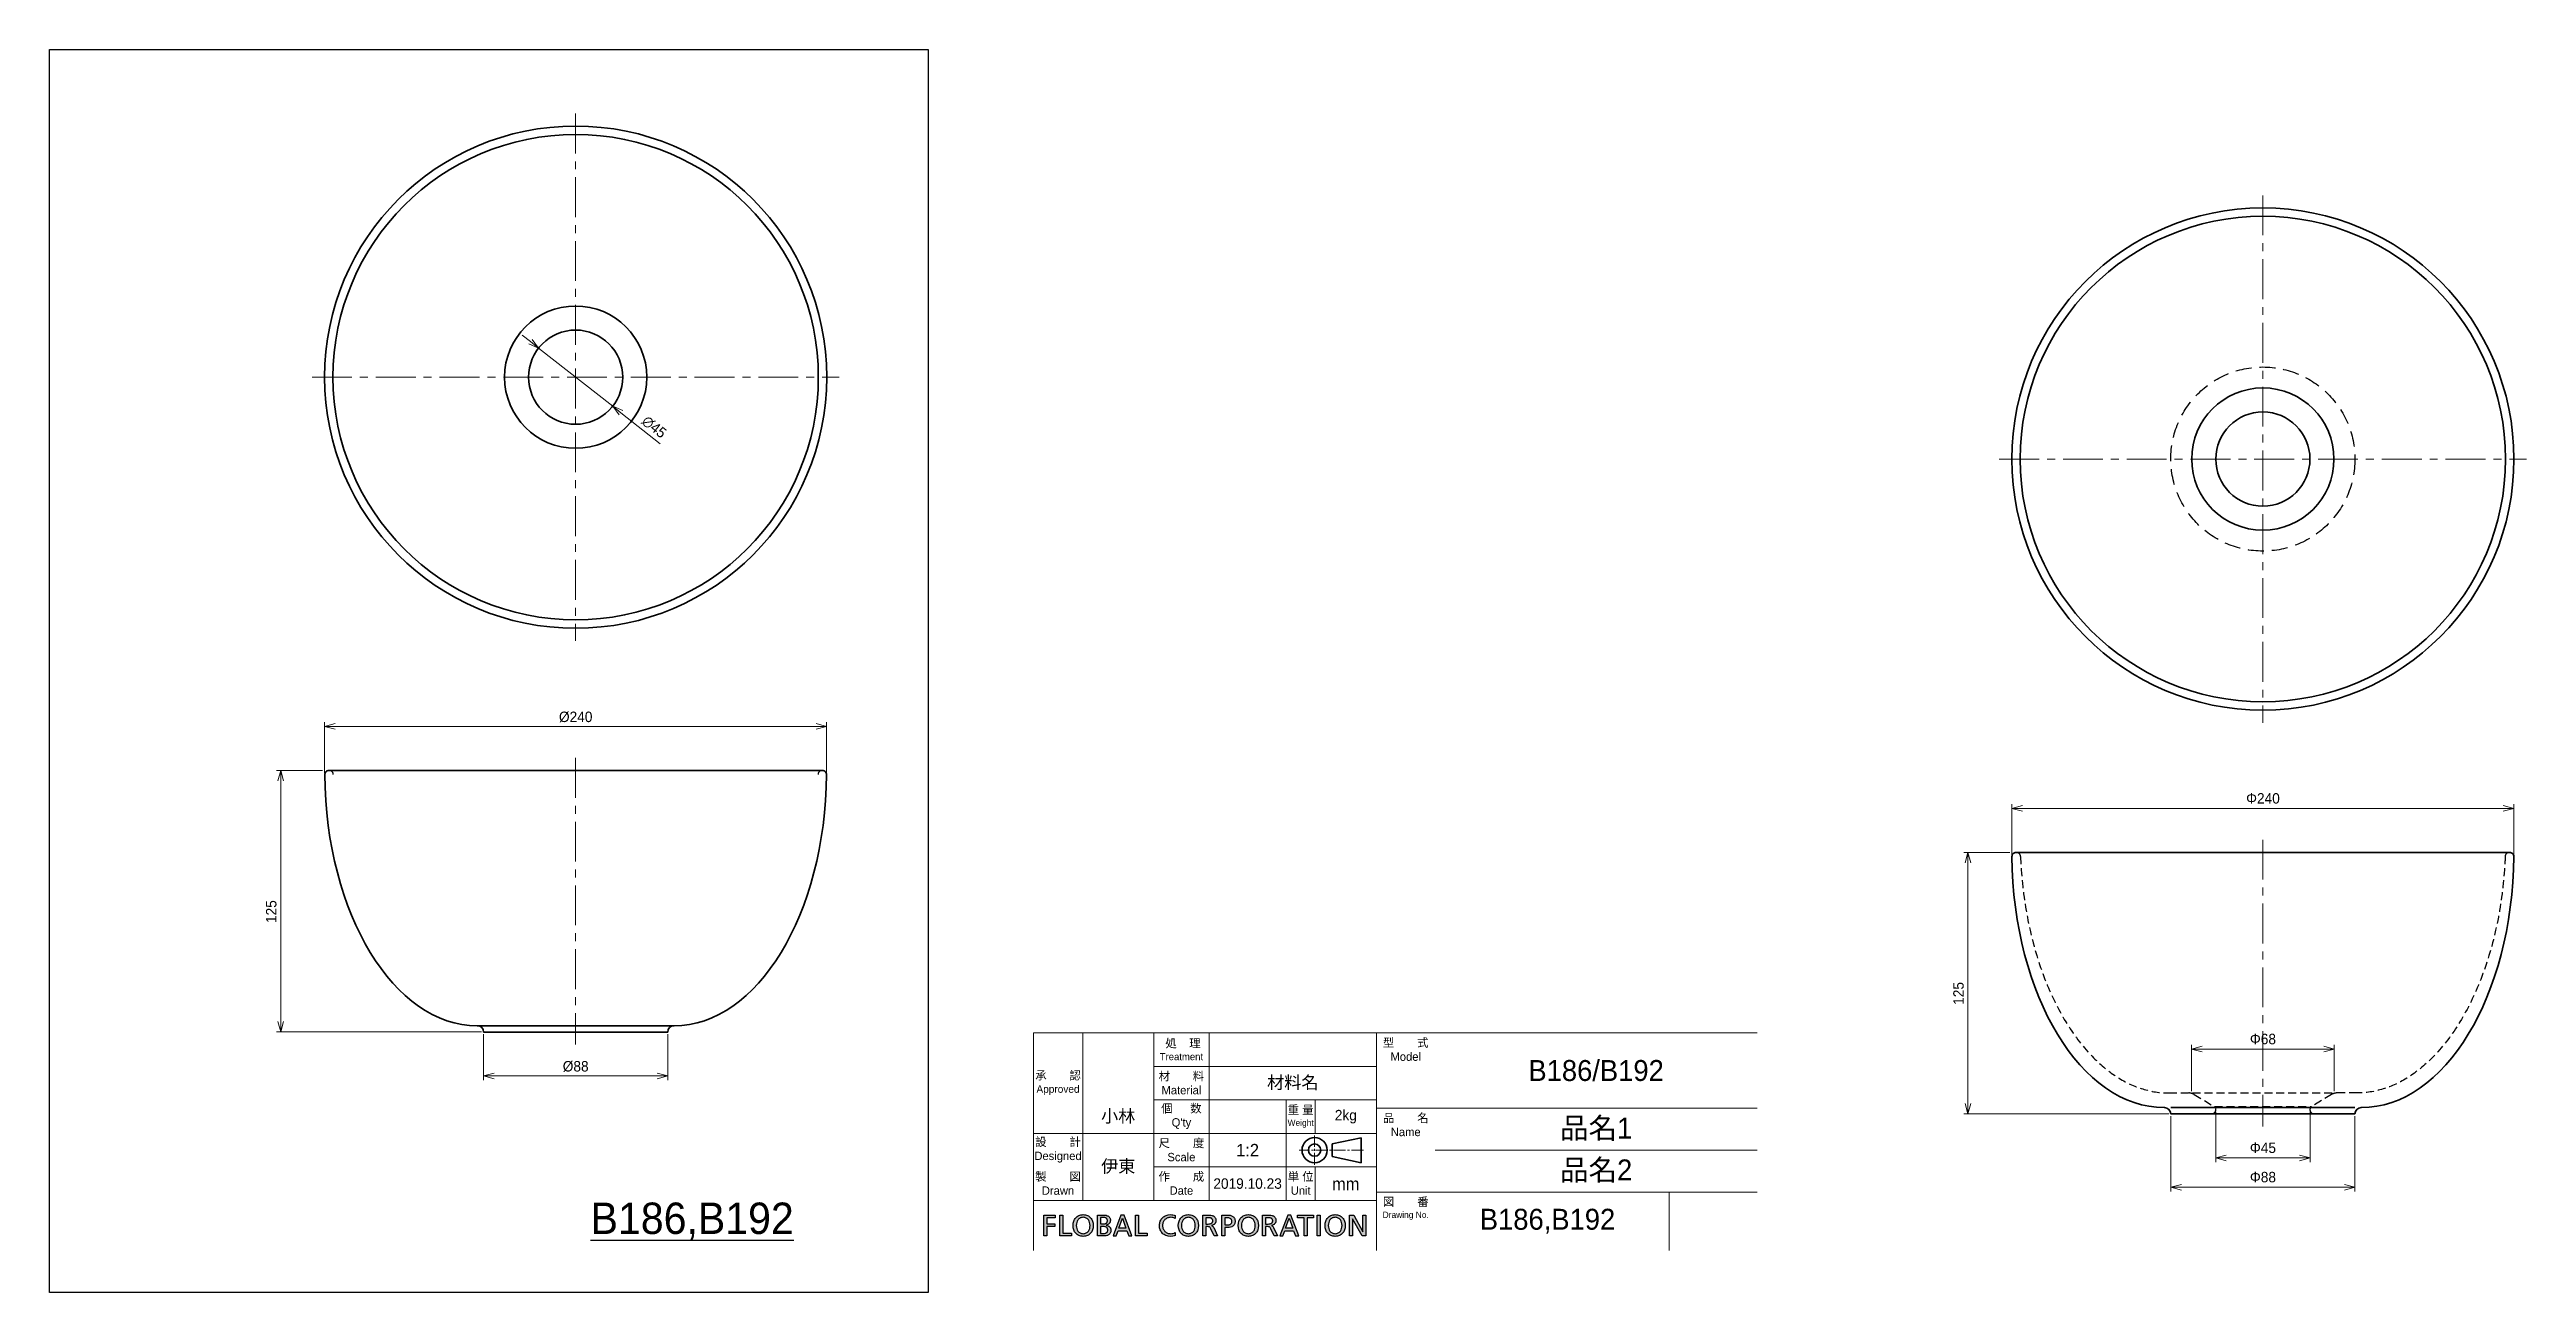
# Model space of a CAD drawing. Header units: millimetres. Extents: x 0 to 1184, y 0 to 594.
import ezdxf

# ---------------------------------------------------------------- set-up
doc = ezdxf.new("R2010")
doc.units = ezdxf.units.MM
doc.header["$LTSCALE"] = 0.3
for name, pattern in [('CENTER', [50.8, 31.75, -6.35, 6.35, -6.35]), ('CENTER2', [28.575, 19.05, -3.175, 3.175, -3.175]), ('HIDDENX2', [19.05, 12.7, -6.35])]:
    doc.linetypes.add(name, pattern=pattern)
doc.layers.add('HOJO', color=8, linetype='Continuous', lineweight=13, plot=False)
for name, color, linetype, lineweight in [('TEXT', 7, 'Continuous', 25), ('中心線', 4, 'CENTER', 18), ('中心線x.5', 4, 'CENTER2', 18), ('実線', 3, 'Continuous', 35), ('寸法', 2, 'Continuous', 18), ('細線', 7, 'Continuous', 18), ('隠線x2', 1, 'HIDDENX2', 25)]:
    doc.layers.add(name, color=color, linetype=linetype, lineweight=lineweight)
doc.styles.add('MS Pゴシック', font='')
doc.styles.get("Standard").update_dxf_attribs({"font": 'txt.shx', "bigfont": 'bigfont.shx'})
doc.styles.get('MS Pゴシック').set_extended_font_data('MS PGothic')
doc.dimstyles.new('MyDim S＝1：2', dxfattribs={"dimscale": 2, "dimtxt": 2.5, "dimasz": 2.5, "dimexe": 1, "dimexo": 0.5, "dimgap": 1, "dimtad": 3, "dimdsep": 46, "dimtxsty": 'MS Pゴシック', "dimblk": 'OPEN30', "dimcen": 0, "dimclrd": 256, "dimclre": 256, "dimclrt": 256, "dimazin": 2, "dimtfac": 1, "dimtmove": 0, "dimatfit": 3, "dimldrblk": 'OPEN30', "dimfxl": 1, "dimlwd": 18, "dimlwe": 18, "dimarcsym": 0})

msp = doc.modelspace()

# ---------------------------------------------------------------- texts
at = {"layer": 'HOJO', "attachment_point": 5}
for s, insert, char_height, width in [('{\\fMS PMincho|b0|i0|c128|p18;材料名}', (594.26, 100), 6, 80), ('{\\fＭＳ Ｐ明朝|b0|i0|c128|p18;品名1}', (739.26, 78), 10, 154), ('{\\fＭＳ Ｐ明朝|b0|i0|c128|p18;品名2}', (739.26, 58), 10, 154)]:
    msp.add_mtext(s, dxfattribs=dict(at, insert=insert, char_height=char_height, width=width))
at = {"layer": 'TEXT', "attachment_point": 5}
for s, insert, char_height, width in [('{\\fMS PMincho|b0|i0|c128|p18;B186/B192}', (739.26, 106), 10, 154), ('{\\fMS PMincho|b0|i0|c128|p18;小林}', (510.828, 84), 6, 33.97607), ('{\\fMS PMincho|b0|i0|c128|p18;2kg}', (619.623, 84), 5, 29.27428), ('{\\fMS PMincho|b0|i0|c128|p18;伊東}', (510.828, 60), 6, 33.97607), ('{\\fMS PMincho|b0|i0|c128|p18;2019.10.23}', (572.663, 52), 5, 36.80572), ('{\\fMS PMincho|b0|i0|c128|p18;mm}', (619.575, 51.858), 6, 29.3708), ('{\\fMS PGothic|b0|i0|c128|p50;\\LB186,B192}', (307.184, 34.053), 15, 116.2445), ('{\\fMS PMincho|b0|i0|c128|p18;B186,B192}', (716.029, 34.053), 10, 116.2445)]:
    msp.add_mtext(s, dxfattribs=dict(at, insert=insert, char_height=char_height, width=width))
at = {"layer": '細線', "attachment_point": 5}
for s, insert, char_height, width in [('{\\fMS UI Gothic|b0|i0|c128|p50; 処    理\\H0.85x;Treatment}', (541.038, 116), 4, 26.44393), ('{\\fMS UI Gothic|b0|i0|c128|p2;型\u3000\u3000式\\P\\fMS UI Gothic|b0|i0|c128|p50;Model}', (648.26, 116), 4, 28), ('{\\fMS UI Gothic|b0|i0|c128|p50;承\u3000\u3000認\\P\\H0.9x;Approved}', (482.05, 100), 4, 23.58), ('{\\fMS UI Gothic|b0|i0|c128|p2;材\u3000\u3000料\\PMaterial}', (541.038, 100), 4, 26.44393), ("{\\fMS UI Gothic|b0|i0|c128|p2;個  \u3000数Q'ty}", (541.038, 84), 4, 26.44393), ('{\\fMS UI Gothic|b0|i0|c128|p50;重 量\\H0.7502x;Weight\\H1.333x; }', (598.026, 84), 3.999, 13.92), ('{\\fMS UI Gothic|b0|i0|c128|p2;品\u3000\u3000名\\fMS UI Gothic|b0|i0|c128|p50;Name}', (648.26, 80), 4, 28), ('{\\fMS UI Gothic|b0|i0|c128|p2;設\u3000\u3000計Designed}', (482.05, 68), 4, 23.58), ('{\\fMS UI Gothic|b0|i0|c128|p50;尺\u3000\u3000度Scale}', (541.038, 68), 4, 26.44393), ('{\\fMS PMincho|b0|i0|c128|p18;1:2}', (572.663, 68), 6, 36.80572), ('{\\fMS UI Gothic|b0|i0|c128|p2;製\u3000\u3000図Drawn}', (482.05, 52), 4, 23.58), ('{\\fMS UI Gothic|b0|i0|c128|p2;作\u3000\u3000成Date}', (541.038, 52), 4, 26.44393), ('{\\fMS UI Gothic|b0|i0|c128|p50;単 位\\P\\H1x;Unit}', (598.026, 52), 3.999, 13.92), ('{\\fMS UI Gothic|b0|i0|c128|p50;図\u3000\u3000番\\fMS UI Gothic|b0|i0|c128|p2;\\P\\fMS UI Gothic|b0|i0|c128|p50;\\H0.75x;Drawing No.}', (648.26, 40), 4, 28)]:
    msp.add_mtext(s, dxfattribs=dict(at, insert=insert, char_height=char_height, width=width))

# ---------------------------------------------------------------- blocks, each defined once
blk = doc.blocks.new('FLOBAL CORPORATIOM')
at = {"layer": 'TEXT'}
h = blk.add_hatch(color=256, dxfattribs=at)
h.paths.add_polyline_path([(16.86, 1.72), (16.79, 1.86), (16.7, 1.99), (16.6, 2.1), (16.48, 2.19), (16.35, 2.27), (16.21, 2.34), (16.06, 2.39), (15.73, 2.46), (15.01, 2.5), (13.79, 2.5), (13.79, -2.5), (14.5, -2.5), (14.5, -0.28), (14.93, -0.28), (15.19, -0.29), (15.3, -0.31), (15.36, -0.32), (15.41, -0.34), (15.46, -0.37), (15.51, -0.4), (15.55, -0.44), (15.6, -0.48), (15.69, -0.61), (15.77, -0.77), (16.54, -2.5), (17.35, -2.5), (16.41, -0.51), (16.3, -0.31), (16.25, -0.24), (16.19, -0.17), (16.13, -0.12), (16.07, -0.08), (15.92, -0.01), (15.92, 0.01), (16.13, 0.06), (16.33, 0.14), (16.5, 0.25), (16.65, 0.39), (16.72, 0.46), (16.78, 0.54), (16.83, 0.63), (16.87, 0.73), (16.91, 0.82), (16.93, 0.93), (16.95, 1.03), (16.95, 1.15), (16.94, 1.36), (16.91, 1.55)])
h.paths.add_polyline_path([(14.5, 1.87), (15.19, 1.87), (15.42, 1.86), (15.62, 1.82), (15.71, 1.79), (15.8, 1.76), (15.87, 1.72), (15.94, 1.67), (16, 1.62), (16.05, 1.56), (16.09, 1.5), (16.13, 1.44), (16.16, 1.37), (16.18, 1.29), (16.19, 1.21), (16.19, 1.13), (16.19, 1.04), (16.17, 0.96), (16.15, 0.88), (16.12, 0.81), (16.08, 0.74), (16.03, 0.67), (15.97, 0.61), (15.91, 0.56), (15.83, 0.51), (15.75, 0.47), (15.57, 0.41), (15.35, 0.36), (15.11, 0.35), (14.5, 0.35)], flags=16)
h.paths.add_polyline_path([(-37.77, -0.22), (-35.91, -0.22), (-35.91, 0.41), (-37.77, 0.41), (-37.77, 1.87), (-35.83, 1.87), (-35.83, 2.5), (-38.48, 2.5), (-38.48, -2.5), (-37.77, -2.5)])
h.paths.add_polyline_path([(-34.69, -2.5), (-31.88, -2.5), (-31.88, -1.87), (-33.97, -1.87), (-33.97, 2.5), (-34.69, 2.5)])
h.paths.add_polyline_path([(-30.34, 2.28), (-30.53, 2.16), (-30.71, 2.01), (-30.88, 1.85), (-31.02, 1.67), (-31.15, 1.47), (-31.26, 1.26), (-31.35, 1.03), (-31.47, 0.54), (-31.51, 0), (-31.47, -0.55), (-31.35, -1.04), (-31.26, -1.27), (-31.15, -1.49), (-31.03, -1.68), (-30.88, -1.86), (-30.72, -2.02), (-30.54, -2.17), (-30.34, -2.29), (-30.12, -2.4), (-29.89, -2.48), (-29.65, -2.54), (-29.38, -2.57), (-29.1, -2.59), (-28.83, -2.57), (-28.56, -2.54), (-28.32, -2.48), (-28.09, -2.4), (-27.87, -2.29), (-27.67, -2.17), (-27.49, -2.02), (-27.33, -1.86), (-27.18, -1.68), (-27.06, -1.49), (-26.95, -1.27), (-26.86, -1.04), (-26.74, -0.55), (-26.7, 0), (-26.74, 0.54), (-26.86, 1.03), (-26.95, 1.26), (-27.06, 1.47), (-27.19, 1.67), (-27.33, 1.85), (-27.5, 2.01), (-27.68, 2.16), (-27.87, 2.28), (-28.09, 2.39), (-28.32, 2.47), (-28.57, 2.54), (-28.83, 2.57), (-29.1, 2.59), (-29.38, 2.57), (-29.64, 2.54), (-29.89, 2.47), (-30.12, 2.39)])
h.paths.add_polyline_path([(-29.83, 1.8), (-29.67, 1.86), (-29.49, 1.92), (-29.31, 1.95), (-29.1, 1.96), (-28.9, 1.94), (-28.72, 1.91), (-28.54, 1.86), (-28.38, 1.79), (-28.23, 1.7), (-28.1, 1.6), (-27.98, 1.49), (-27.87, 1.36), (-27.77, 1.22), (-27.69, 1.06), (-27.56, 0.73), (-27.48, 0.38), (-27.46, 0), (-27.48, -0.37), (-27.55, -0.73), (-27.67, -1.06), (-27.75, -1.21), (-27.85, -1.35), (-27.96, -1.48), (-28.08, -1.6), (-28.21, -1.7), (-28.36, -1.79), (-28.52, -1.86), (-28.7, -1.91), (-28.9, -1.94), (-29.1, -1.96), (-29.31, -1.94), (-29.51, -1.91), (-29.69, -1.86), (-29.85, -1.79), (-30, -1.7), (-30.13, -1.6), (-30.25, -1.48), (-30.36, -1.35), (-30.45, -1.21), (-30.54, -1.06), (-30.66, -0.73), (-30.73, -0.37), (-30.75, 0), (-30.73, 0.38), (-30.65, 0.74), (-30.52, 1.07), (-30.44, 1.22), (-30.34, 1.36), (-30.23, 1.49), (-30.11, 1.61), (-29.98, 1.71)], flags=16)
h.paths.add_polyline_path([(-25.71, -2.5), (-24.38, -2.5), (-24.01, -2.49), (-23.65, -2.44), (-23.33, -2.36), (-23.18, -2.31), (-23.04, -2.24), (-22.92, -2.16), (-22.81, -2.06), (-22.71, -1.95), (-22.63, -1.83), (-22.56, -1.69), (-22.51, -1.53), (-22.48, -1.36), (-22.47, -1.17), (-22.48, -1.04), (-22.5, -0.92), (-22.52, -0.8), (-22.56, -0.69), (-22.61, -0.59), (-22.66, -0.49), (-22.73, -0.41), (-22.8, -0.32), (-22.88, -0.25), (-22.97, -0.19), (-23.06, -0.13), (-23.17, -0.08), (-23.39, 0), (-23.63, 0.04), (-23.63, 0.05), (-23.41, 0.12), (-23.21, 0.21), (-23.03, 0.31), (-22.95, 0.38), (-22.88, 0.45), (-22.82, 0.52), (-22.76, 0.6), (-22.71, 0.69), (-22.68, 0.79), (-22.64, 0.89), (-22.62, 1), (-22.6, 1.24), (-22.61, 1.41), (-22.64, 1.56), (-22.68, 1.7), (-22.73, 1.83), (-22.8, 1.94), (-22.88, 2.04), (-22.98, 2.14), (-23.09, 2.22), (-23.21, 2.29), (-23.35, 2.34), (-23.65, 2.43), (-23.98, 2.48), (-24.36, 2.5), (-25.71, 2.5)])
h.paths.add_polyline_path([(-25, 1.91), (-24.24, 1.91), (-24.08, 1.9), (-23.92, 1.88), (-23.77, 1.83), (-23.69, 1.8), (-23.63, 1.76), (-23.56, 1.72), (-23.5, 1.66), (-23.45, 1.6), (-23.4, 1.53), (-23.37, 1.46), (-23.34, 1.37), (-23.32, 1.27), (-23.32, 1.17), (-23.33, 1.04), (-23.35, 0.92), (-23.38, 0.82), (-23.42, 0.73), (-23.48, 0.65), (-23.54, 0.59), (-23.62, 0.53), (-23.7, 0.49), (-23.79, 0.45), (-23.89, 0.42), (-24.11, 0.39), (-24.6, 0.37), (-25, 0.37)], flags=16)
h.paths.add_polyline_path([(-25, -0.22), (-24.53, -0.22), (-24.07, -0.25), (-23.85, -0.3), (-23.75, -0.33), (-23.65, -0.37), (-23.56, -0.42), (-23.48, -0.48), (-23.41, -0.56), (-23.35, -0.64), (-23.3, -0.73), (-23.26, -0.84), (-23.24, -0.97), (-23.23, -1.1), (-23.24, -1.22), (-23.26, -1.33), (-23.29, -1.43), (-23.33, -1.51), (-23.39, -1.59), (-23.45, -1.66), (-23.52, -1.71), (-23.6, -1.76), (-23.69, -1.8), (-23.79, -1.83), (-23.99, -1.88), (-24.46, -1.91), (-25, -1.91)], flags=16)
h.paths.add_polyline_path([(-21.97, -2.5), (-21.22, -2.5), (-20.78, -1.24), (-18.67, -1.24), (-18.23, -2.5), (-17.45, -2.5), (-19.32, 2.5), (-20.08, 2.5)])
h.paths.add_polyline_path([(-19.72, 1.78), (-18.88, -0.65), (-20.57, -0.65)], flags=16)
h.paths.add_polyline_path([(-15.89, 2.5), (-16.6, 2.5), (-16.6, -2.5), (-13.8, -2.5), (-13.8, -1.87), (-15.89, -1.87)])
h.paths.add_polyline_path([(-9.04, 2.47), (-9.29, 2.39), (-9.52, 2.29), (-9.74, 2.17), (-9.94, 2.03), (-10.13, 1.87), (-10.29, 1.69), (-10.44, 1.5), (-10.57, 1.29), (-10.68, 1.07), (-10.76, 0.83), (-10.82, 0.57), (-10.86, 0.3), (-10.87, 0.02), (-10.86, -0.27), (-10.83, -0.55), (-10.77, -0.81), (-10.69, -1.06), (-10.58, -1.29), (-10.46, -1.5), (-10.31, -1.7), (-10.15, -1.88), (-9.97, -2.04), (-9.77, -2.18), (-9.55, -2.3), (-9.32, -2.4), (-9.07, -2.48), (-8.81, -2.54), (-8.24, -2.59), (-7.7, -2.56), (-7.4, -2.5), (-7.1, -2.41), (-7.14, -1.71), (-7.25, -1.77), (-7.37, -1.81), (-7.65, -1.89), (-7.95, -1.94), (-8.23, -1.96), (-8.42, -1.95), (-8.61, -1.92), (-8.79, -1.88), (-8.96, -1.82), (-9.13, -1.74), (-9.28, -1.65), (-9.43, -1.54), (-9.56, -1.42), (-9.68, -1.28), (-9.79, -1.14), (-9.89, -0.97), (-9.97, -0.8), (-10.03, -0.62), (-10.08, -0.42), (-10.11, -0.22), (-10.12, 0), (-10.11, 0.21), (-10.08, 0.41), (-10.04, 0.6), (-9.98, 0.78), (-9.9, 0.95), (-9.81, 1.11), (-9.71, 1.26), (-9.59, 1.4), (-9.46, 1.52), (-9.31, 1.63), (-9.15, 1.73), (-8.98, 1.81), (-8.8, 1.87), (-8.61, 1.92), (-8.41, 1.95), (-8.2, 1.96, -0.133027), (-7.16, 1.68), (-7.11, 2.37, 0.10488), (-8.23, 2.59), (-8.78, 2.53)])
h.paths.add_polyline_path([(-5.39, 2.16), (-5.57, 2.01), (-5.73, 1.85), (-5.88, 1.67), (-6.01, 1.47), (-6.11, 1.26), (-6.2, 1.03), (-6.33, 0.54), (-6.37, 0), (-6.33, -0.55), (-6.2, -1.04), (-6.12, -1.27), (-6.01, -1.49), (-5.88, -1.68), (-5.74, -1.86), (-5.57, -2.02), (-5.39, -2.17), (-5.19, -2.29), (-4.98, -2.4), (-4.75, -2.48), (-4.5, -2.54), (-4.24, -2.57), (-3.96, -2.59), (-3.68, -2.57), (-3.42, -2.54), (-3.17, -2.48), (-2.94, -2.4), (-2.73, -2.29), (-2.53, -2.17), (-2.35, -2.02), (-2.18, -1.86), (-2.04, -1.68), (-1.91, -1.49), (-1.8, -1.27), (-1.71, -1.04), (-1.59, -0.55), (-1.55, 0), (-1.59, 0.54), (-1.71, 1.03), (-1.8, 1.26), (-1.91, 1.47), (-2.04, 1.67), (-2.19, 1.85), (-2.35, 2.01), (-2.53, 2.16), (-2.73, 2.28), (-2.94, 2.39), (-3.17, 2.47), (-3.42, 2.54), (-3.68, 2.57), (-3.96, 2.59), (-4.24, 2.57), (-4.5, 2.54), (-4.75, 2.47), (-4.98, 2.39), (-5.19, 2.28)])
h.paths.add_polyline_path([(-4.83, 1.71), (-4.68, 1.8), (-4.52, 1.86), (-4.35, 1.92), (-4.16, 1.95), (-3.96, 1.96), (-3.76, 1.94), (-3.57, 1.91), (-3.4, 1.86), (-3.24, 1.79), (-3.09, 1.7), (-2.95, 1.6), (-2.83, 1.49), (-2.72, 1.36), (-2.63, 1.22), (-2.54, 1.06), (-2.41, 0.73), (-2.34, 0.38), (-2.31, 0), (-2.34, -0.37), (-2.41, -0.73), (-2.53, -1.06), (-2.61, -1.21), (-2.7, -1.35), (-2.81, -1.48), (-2.93, -1.6), (-3.07, -1.7), (-3.22, -1.79), (-3.38, -1.86), (-3.56, -1.91), (-3.75, -1.94), (-3.96, -1.96), (-4.17, -1.94), (-4.36, -1.91), (-4.54, -1.86), (-4.7, -1.79), (-4.85, -1.7), (-4.99, -1.6), (-5.11, -1.48), (-5.22, -1.35), (-5.31, -1.21), (-5.39, -1.06), (-5.51, -0.73), (-5.58, -0.37), (-5.61, 0), (-5.58, 0.38), (-5.5, 0.74), (-5.38, 1.07), (-5.29, 1.22), (-5.2, 1.36), (-5.09, 1.49), (-4.97, 1.61)], flags=16)
h.paths.add_polyline_path([(-0.54, -2.5), (0.17, -2.5), (0.17, -0.28), (0.6, -0.28), (0.86, -0.29), (0.98, -0.31), (1.03, -0.32), (1.08, -0.34), (1.13, -0.37), (1.18, -0.4), (1.23, -0.44), (1.27, -0.48), (1.36, -0.61), (1.44, -0.77), (2.21, -2.5), (3.03, -2.5), (2.08, -0.51), (1.97, -0.31), (1.92, -0.24), (1.86, -0.17), (1.81, -0.12), (1.74, -0.08), (1.59, -0.01), (1.59, 0.01), (1.8, 0.06), (2, 0.14), (2.17, 0.25), (2.33, 0.39), (2.39, 0.46), (2.45, 0.54), (2.5, 0.63), (2.54, 0.73), (2.58, 0.82), (2.6, 0.93), (2.62, 1.03), (2.62, 1.15), (2.61, 1.36), (2.58, 1.55), (2.53, 1.72), (2.46, 1.86), (2.37, 1.99), (2.27, 2.1), (2.15, 2.19), (2.02, 2.27), (1.88, 2.34), (1.73, 2.39), (1.4, 2.46), (0.68, 2.5), (-0.54, 2.5)])
h.paths.add_polyline_path([(0.17, 1.87), (0.86, 1.87), (1.09, 1.86), (1.3, 1.82), (1.39, 1.79), (1.47, 1.76), (1.54, 1.72), (1.61, 1.67), (1.67, 1.62), (1.72, 1.56), (1.76, 1.5), (1.8, 1.44), (1.83, 1.37), (1.85, 1.29), (1.86, 1.21), (1.86, 1.13), (1.86, 1.04), (1.85, 0.96), (1.82, 0.88), (1.79, 0.81), (1.75, 0.74), (1.7, 0.67), (1.64, 0.61), (1.58, 0.56), (1.51, 0.51), (1.42, 0.47), (1.24, 0.41), (1.02, 0.36), (0.78, 0.35), (0.17, 0.35)], flags=16)
h.paths.add_polyline_path([(4.01, -2.5), (4.73, -2.5), (4.73, -0.5), (5.43, -0.5), (5.77, -0.48), (6.09, -0.42), (6.39, -0.32), (6.53, -0.25), (6.66, -0.17), (6.77, -0.07), (6.88, 0.04), (6.97, 0.16), (7.05, 0.3), (7.12, 0.45), (7.16, 0.62), (7.19, 0.8), (7.2, 1), (7.19, 1.21), (7.16, 1.39), (7.12, 1.56), (7.05, 1.72), (6.97, 1.85), (6.88, 1.98), (6.77, 2.08), (6.65, 2.18), (6.51, 2.26), (6.37, 2.33), (6.05, 2.43), (5.7, 2.48), (5.32, 2.5), (4.01, 2.5)])
h.paths.add_polyline_path([(4.73, 1.87), (5.34, 1.87), (5.51, 1.86), (5.7, 1.82), (5.88, 1.76), (6.06, 1.68), (6.14, 1.62), (6.21, 1.56), (6.28, 1.49), (6.33, 1.41), (6.38, 1.32), (6.41, 1.23), (6.43, 1.12), (6.44, 1.01), (6.44, 0.89), (6.42, 0.78), (6.39, 0.68), (6.35, 0.59), (6.3, 0.51), (6.24, 0.44), (6.18, 0.38), (6.11, 0.32), (6.03, 0.27), (5.95, 0.23), (5.78, 0.17), (5.61, 0.14), (5.44, 0.13), (4.73, 0.13)], flags=16)
h.paths.add_polyline_path([(8.94, 2.16), (8.76, 2.01), (8.59, 1.85), (8.45, 1.67), (8.32, 1.47), (8.21, 1.26), (8.12, 1.03), (8, 0.54), (7.96, 0), (8, -0.55), (8.12, -1.04), (8.21, -1.27), (8.32, -1.49), (8.45, -1.68), (8.59, -1.86), (8.76, -2.02), (8.94, -2.17), (9.13, -2.29), (9.35, -2.4), (9.58, -2.48), (9.83, -2.54), (10.09, -2.57), (10.37, -2.59), (10.65, -2.57), (10.91, -2.54), (11.16, -2.48), (11.39, -2.4), (11.6, -2.29), (11.8, -2.17), (11.98, -2.02), (12.14, -1.86), (12.29, -1.68), (12.42, -1.49), (12.52, -1.27), (12.61, -1.04), (12.73, -0.55), (12.77, 0), (12.73, 0.54), (12.61, 1.03), (12.52, 1.26), (12.41, 1.47), (12.29, 1.67), (12.14, 1.85), (11.98, 2.01), (11.8, 2.16), (11.6, 2.28), (11.38, 2.39), (11.15, 2.47), (10.91, 2.54), (10.65, 2.57), (10.37, 2.59), (10.09, 2.57), (9.83, 2.54), (9.58, 2.47), (9.35, 2.39), (9.14, 2.28)])
h.paths.add_polyline_path([(9.36, 1.61), (9.5, 1.71), (9.65, 1.8), (9.81, 1.86), (9.98, 1.92), (10.17, 1.95), (10.37, 1.96), (10.57, 1.94), (10.76, 1.91), (10.93, 1.86), (11.09, 1.79), (11.24, 1.7), (11.37, 1.6), (11.5, 1.49), (11.61, 1.36), (11.7, 1.22), (11.79, 1.06), (11.91, 0.73), (11.99, 0.38), (12.02, 0), (11.99, -0.37), (11.92, -0.73), (11.8, -1.06), (11.72, -1.21), (11.62, -1.35), (11.52, -1.48), (11.4, -1.6), (11.26, -1.7), (11.11, -1.79), (10.95, -1.86), (10.77, -1.91), (10.58, -1.94), (10.37, -1.96), (10.16, -1.94), (9.97, -1.91), (9.79, -1.86), (9.62, -1.79), (9.47, -1.7), (9.34, -1.6), (9.22, -1.48), (9.11, -1.35), (9.02, -1.21), (8.94, -1.06), (8.82, -0.73), (8.74, -0.37), (8.72, 0), (8.75, 0.38), (8.82, 0.74), (8.95, 1.07), (9.03, 1.22), (9.13, 1.36), (9.24, 1.49)], flags=16)
h.paths.add_polyline_path([(17.88, -2.5), (18.63, -2.5), (19.07, -1.24), (21.18, -1.24), (21.62, -2.5), (22.4, -2.5), (20.53, 2.5), (19.78, 2.5)])
h.paths.add_polyline_path([(20.13, 1.78), (20.98, -0.65), (19.28, -0.65)], flags=16)
h.paths.add_polyline_path([(23.68, 1.87), (23.68, -2.5), (24.4, -2.5), (24.4, 1.87), (25.95, 1.87), (25.95, 2.5), (22.13, 2.5), (22.13, 1.87)])
h.paths.add_polyline_path([(27.56, 2.5), (26.85, 2.5), (26.85, -2.5), (27.56, -2.5)])
h.paths.add_polyline_path([(32.55, 2.16), (32.35, 2.28), (32.14, 2.39), (31.91, 2.47), (31.66, 2.54), (31.4, 2.57), (31.12, 2.59), (30.84, 2.57), (30.58, 2.54), (30.33, 2.47), (30.1, 2.39), (29.89, 2.28), (29.69, 2.16), (29.51, 2.01), (29.35, 1.85), (29.2, 1.67), (29.07, 1.47), (28.97, 1.26), (28.88, 1.03), (28.75, 0.54), (28.71, 0), (28.75, -0.55), (28.88, -1.04), (28.96, -1.27), (29.07, -1.49), (29.2, -1.68), (29.34, -1.86), (29.51, -2.02), (29.69, -2.17), (29.89, -2.29), (30.1, -2.4), (30.33, -2.48), (30.58, -2.54), (30.84, -2.57), (31.12, -2.59), (31.4, -2.57), (31.66, -2.54), (31.91, -2.48), (32.14, -2.4), (32.35, -2.29), (32.55, -2.17), (32.73, -2.02), (32.9, -1.86), (33.04, -1.68), (33.17, -1.49), (33.28, -1.27), (33.37, -1.04), (33.49, -0.55), (33.53, 0), (33.49, 0.54), (33.36, 1.03), (33.27, 1.26), (33.17, 1.47), (33.04, 1.67), (32.89, 1.85), (32.73, 2.01)])
h.paths.add_polyline_path([(32.13, 1.6), (32.25, 1.49), (32.36, 1.36), (32.45, 1.22), (32.54, 1.06), (32.67, 0.73), (32.74, 0.38), (32.77, 0), (32.74, -0.37), (32.67, -0.73), (32.55, -1.06), (32.47, -1.21), (32.38, -1.35), (32.27, -1.48), (32.15, -1.6), (32.01, -1.7), (31.86, -1.79), (31.7, -1.86), (31.52, -1.91), (31.33, -1.94), (31.12, -1.96), (30.91, -1.94), (30.72, -1.91), (30.54, -1.86), (30.38, -1.79), (30.23, -1.7), (30.09, -1.6), (29.97, -1.48), (29.86, -1.35), (29.77, -1.21), (29.69, -1.06), (29.57, -0.73), (29.5, -0.37), (29.47, 0), (29.5, 0.38), (29.58, 0.74), (29.7, 1.07), (29.79, 1.22), (29.88, 1.36), (29.99, 1.49), (30.11, 1.61), (30.25, 1.71), (30.4, 1.8), (30.56, 1.86), (30.73, 1.92), (30.92, 1.95), (31.12, 1.96), (31.32, 1.94), (31.51, 1.91), (31.68, 1.86), (31.84, 1.79), (31.99, 1.7)], flags=16)
h.paths.add_polyline_path([(34.57, 2.5), (34.57, -2.5), (35.29, -2.5), (35.29, 1.61), (35.3, 1.61), (37.57, -2.5), (38.48, -2.5), (38.48, 2.5), (37.77, 2.5), (37.77, -1.53), (37.75, -1.53), (35.55, 2.5)])
for points in [[(-38.48, 2.5), (-35.83, 2.5), (-35.83, 1.87), (-37.77, 1.87), (-37.77, 0.41), (-35.91, 0.41), (-35.91, -0.22), (-37.77, -0.22), (-37.77, -2.5), (-38.48, -2.5), (-38.48, 2.5)], [(-34.69, 2.5), (-33.97, 2.5), (-33.97, -1.87), (-31.88, -1.87), (-31.88, -2.5), (-34.69, -2.5), (-34.69, 2.5)], [(-29.1, 2.59), (-28.83, 2.57), (-28.57, 2.54), (-28.32, 2.47), (-28.09, 2.39), (-27.87, 2.28), (-27.68, 2.16), (-27.5, 2.01), (-27.33, 1.85), (-27.19, 1.67), (-27.06, 1.47), (-26.95, 1.26), (-26.86, 1.03), (-26.74, 0.54), (-26.7, 0), (-26.74, -0.55), (-26.86, -1.04), (-26.95, -1.27), (-27.06, -1.49), (-27.18, -1.68), (-27.33, -1.86), (-27.49, -2.02), (-27.67, -2.17), (-27.87, -2.29), (-28.09, -2.4), (-28.32, -2.48), (-28.56, -2.54), (-28.83, -2.57), (-29.1, -2.59), (-29.38, -2.57), (-29.65, -2.54), (-29.89, -2.48), (-30.12, -2.4), (-30.34, -2.29), (-30.54, -2.17), (-30.72, -2.02), (-30.88, -1.86), (-31.03, -1.68), (-31.15, -1.49), (-31.26, -1.27), (-31.35, -1.04), (-31.47, -0.55), (-31.51, 0), (-31.47, 0.54), (-31.35, 1.03), (-31.26, 1.26), (-31.15, 1.47), (-31.02, 1.67), (-30.88, 1.85), (-30.71, 2.01), (-30.53, 2.16), (-30.34, 2.28), (-30.12, 2.39), (-29.89, 2.47), (-29.64, 2.54), (-29.38, 2.57), (-29.1, 2.59)], [(-29.1, -1.96), (-28.9, -1.94), (-28.7, -1.91), (-28.52, -1.86), (-28.36, -1.79), (-28.21, -1.7), (-28.08, -1.6), (-27.96, -1.48), (-27.85, -1.35), (-27.75, -1.21), (-27.67, -1.06), (-27.55, -0.73), (-27.48, -0.37), (-27.46, 0), (-27.48, 0.38), (-27.56, 0.73), (-27.69, 1.06), (-27.77, 1.22), (-27.87, 1.36), (-27.98, 1.49), (-28.1, 1.6), (-28.23, 1.7), (-28.38, 1.79), (-28.54, 1.86), (-28.72, 1.91), (-28.9, 1.94), (-29.1, 1.96), (-29.31, 1.95), (-29.49, 1.92), (-29.67, 1.86), (-29.83, 1.8), (-29.98, 1.71), (-30.11, 1.61), (-30.23, 1.49), (-30.34, 1.36), (-30.44, 1.22), (-30.52, 1.07), (-30.65, 0.74), (-30.73, 0.38), (-30.75, 0), (-30.73, -0.37), (-30.66, -0.73), (-30.54, -1.06), (-30.45, -1.21), (-30.36, -1.35), (-30.25, -1.48), (-30.13, -1.6), (-30, -1.7), (-29.85, -1.79), (-29.69, -1.86), (-29.51, -1.91), (-29.31, -1.94), (-29.1, -1.96)], [(-25.71, 2.5), (-24.36, 2.5), (-23.98, 2.48), (-23.65, 2.43), (-23.35, 2.34), (-23.21, 2.29), (-23.09, 2.22), (-22.98, 2.14), (-22.88, 2.04), (-22.8, 1.94), (-22.73, 1.83), (-22.68, 1.7), (-22.64, 1.56), (-22.61, 1.41), (-22.6, 1.24), (-22.62, 1), (-22.64, 0.89), (-22.68, 0.79), (-22.71, 0.69), (-22.76, 0.6), (-22.82, 0.52), (-22.88, 0.45), (-22.95, 0.38), (-23.03, 0.31), (-23.21, 0.21), (-23.41, 0.12), (-23.63, 0.05), (-23.63, 0.04), (-23.39, 0), (-23.17, -0.08), (-23.06, -0.13), (-22.97, -0.19), (-22.88, -0.25), (-22.8, -0.32), (-22.73, -0.41), (-22.66, -0.49), (-22.61, -0.59), (-22.56, -0.69), (-22.52, -0.8), (-22.5, -0.92), (-22.48, -1.04), (-22.47, -1.17), (-22.48, -1.36), (-22.51, -1.53), (-22.56, -1.69), (-22.63, -1.83), (-22.71, -1.95), (-22.81, -2.06), (-22.92, -2.16), (-23.04, -2.24), (-23.18, -2.31), (-23.33, -2.36), (-23.65, -2.44), (-24.01, -2.49), (-24.38, -2.5), (-25.71, -2.5), (-25.71, 2.5)], [(-25, 0.37), (-24.6, 0.37), (-24.11, 0.39), (-23.89, 0.42), (-23.79, 0.45), (-23.7, 0.49), (-23.62, 0.53), (-23.54, 0.59), (-23.48, 0.65), (-23.42, 0.73), (-23.38, 0.82), (-23.35, 0.92), (-23.33, 1.04), (-23.32, 1.17), (-23.32, 1.27), (-23.34, 1.37), (-23.37, 1.46), (-23.4, 1.53), (-23.45, 1.6), (-23.5, 1.66), (-23.56, 1.72), (-23.63, 1.76), (-23.69, 1.8), (-23.77, 1.83), (-23.92, 1.88), (-24.08, 1.9), (-24.24, 1.91), (-25, 1.91), (-25, 0.37)], [(-18.23, -2.5), (-17.45, -2.5), (-19.32, 2.5), (-20.08, 2.5), (-21.97, -2.5), (-21.22, -2.5), (-20.78, -1.24), (-18.67, -1.24), (-18.23, -2.5)], [(-20.57, -0.65), (-19.72, 1.78), (-18.88, -0.65), (-20.57, -0.65)], [(-16.6, 2.5), (-15.89, 2.5), (-15.89, -1.87), (-13.8, -1.87), (-13.8, -2.5), (-16.6, -2.5), (-16.6, 2.5)], [(-3.96, 2.59), (-3.68, 2.57), (-3.42, 2.54), (-3.17, 2.47), (-2.94, 2.39), (-2.73, 2.28), (-2.53, 2.16), (-2.35, 2.01), (-2.19, 1.85), (-2.04, 1.67), (-1.91, 1.47), (-1.8, 1.26), (-1.71, 1.03), (-1.59, 0.54), (-1.55, 0), (-1.59, -0.55), (-1.71, -1.04), (-1.8, -1.27), (-1.91, -1.49), (-2.04, -1.68), (-2.18, -1.86), (-2.35, -2.02), (-2.53, -2.17), (-2.73, -2.29), (-2.94, -2.4), (-3.17, -2.48), (-3.42, -2.54), (-3.68, -2.57), (-3.96, -2.59), (-4.24, -2.57), (-4.5, -2.54), (-4.75, -2.48), (-4.98, -2.4), (-5.19, -2.29), (-5.39, -2.17), (-5.57, -2.02), (-5.74, -1.86), (-5.88, -1.68), (-6.01, -1.49), (-6.12, -1.27), (-6.2, -1.04), (-6.33, -0.55), (-6.37, 0), (-6.33, 0.54), (-6.2, 1.03), (-6.11, 1.26), (-6.01, 1.47), (-5.88, 1.67), (-5.73, 1.85), (-5.57, 2.01), (-5.39, 2.16), (-5.19, 2.28), (-4.98, 2.39), (-4.75, 2.47), (-4.5, 2.54), (-4.24, 2.57), (-3.96, 2.59)], [(-3.96, -1.96), (-3.75, -1.94), (-3.56, -1.91), (-3.38, -1.86), (-3.22, -1.79), (-3.07, -1.7), (-2.93, -1.6), (-2.81, -1.48), (-2.7, -1.35), (-2.61, -1.21), (-2.53, -1.06), (-2.41, -0.73), (-2.34, -0.37), (-2.31, 0), (-2.34, 0.38), (-2.41, 0.73), (-2.54, 1.06), (-2.63, 1.22), (-2.72, 1.36), (-2.83, 1.49), (-2.95, 1.6), (-3.09, 1.7), (-3.24, 1.79), (-3.4, 1.86), (-3.57, 1.91), (-3.76, 1.94), (-3.96, 1.96), (-4.16, 1.95), (-4.35, 1.92), (-4.52, 1.86), (-4.68, 1.8), (-4.83, 1.71), (-4.97, 1.61), (-5.09, 1.49), (-5.2, 1.36), (-5.29, 1.22), (-5.38, 1.07), (-5.5, 0.74), (-5.58, 0.38), (-5.61, 0), (-5.58, -0.37), (-5.51, -0.73), (-5.39, -1.06), (-5.31, -1.21), (-5.22, -1.35), (-5.11, -1.48), (-4.99, -1.6), (-4.85, -1.7), (-4.7, -1.79), (-4.54, -1.86), (-4.36, -1.91), (-4.17, -1.94), (-3.96, -1.96)], [(-0.54, 2.5), (0.68, 2.5), (1.4, 2.46), (1.73, 2.39), (1.88, 2.34), (2.02, 2.27), (2.15, 2.19), (2.27, 2.1), (2.37, 1.99), (2.46, 1.86), (2.53, 1.72), (2.58, 1.55), (2.61, 1.36), (2.62, 1.15), (2.62, 1.03), (2.6, 0.93), (2.58, 0.82), (2.54, 0.73), (2.5, 0.63), (2.45, 0.54), (2.39, 0.46), (2.33, 0.39), (2.17, 0.25), (2, 0.14), (1.8, 0.06), (1.59, 0.01), (1.59, -0.01), (1.74, -0.08), (1.81, -0.12), (1.86, -0.17), (1.92, -0.24), (1.97, -0.31), (2.08, -0.51), (3.03, -2.5), (2.21, -2.5), (1.44, -0.77), (1.36, -0.61), (1.27, -0.48), (1.23, -0.44), (1.18, -0.4), (1.13, -0.37), (1.08, -0.34), (1.03, -0.32), (0.98, -0.31), (0.86, -0.29), (0.6, -0.28), (0.17, -0.28), (0.17, -2.5), (-0.54, -2.5), (-0.54, 2.5)], [(0.17, 0.35), (0.78, 0.35), (1.02, 0.36), (1.24, 0.41), (1.42, 0.47), (1.51, 0.51), (1.58, 0.56), (1.64, 0.61), (1.7, 0.67), (1.75, 0.74), (1.79, 0.81), (1.82, 0.88), (1.85, 0.96), (1.86, 1.04), (1.86, 1.13), (1.86, 1.21), (1.85, 1.29), (1.83, 1.37), (1.8, 1.44), (1.76, 1.5), (1.72, 1.56), (1.67, 1.62), (1.61, 1.67), (1.54, 1.72), (1.47, 1.76), (1.39, 1.79), (1.3, 1.82), (1.09, 1.86), (0.86, 1.87), (0.17, 1.87), (0.17, 0.35)], [(4.01, 2.5), (5.32, 2.5), (5.7, 2.48), (6.05, 2.43), (6.37, 2.33), (6.51, 2.26), (6.65, 2.18), (6.77, 2.08), (6.88, 1.98), (6.97, 1.85), (7.05, 1.72), (7.12, 1.56), (7.16, 1.39), (7.19, 1.21), (7.2, 1), (7.19, 0.8), (7.16, 0.62), (7.12, 0.45), (7.05, 0.3), (6.97, 0.16), (6.88, 0.04), (6.77, -0.07), (6.66, -0.17), (6.53, -0.25), (6.39, -0.32), (6.09, -0.42), (5.77, -0.48), (5.43, -0.5), (4.73, -0.5), (4.73, -2.5), (4.01, -2.5), (4.01, 2.5)], [(4.73, 0.13), (5.44, 0.13), (5.61, 0.14), (5.78, 0.17), (5.95, 0.23), (6.03, 0.27), (6.11, 0.32), (6.18, 0.38), (6.24, 0.44), (6.3, 0.51), (6.35, 0.59), (6.39, 0.68), (6.42, 0.78), (6.44, 0.89), (6.44, 1.01), (6.43, 1.12), (6.41, 1.23), (6.38, 1.32), (6.33, 1.41), (6.28, 1.49), (6.21, 1.56), (6.14, 1.62), (6.06, 1.68), (5.88, 1.76), (5.7, 1.82), (5.51, 1.86), (5.34, 1.87), (4.73, 1.87), (4.73, 0.13)], [(10.37, 2.59), (10.65, 2.57), (10.91, 2.54), (11.15, 2.47), (11.38, 2.39), (11.6, 2.28), (11.8, 2.16), (11.98, 2.01), (12.14, 1.85), (12.29, 1.67), (12.41, 1.47), (12.52, 1.26), (12.61, 1.03), (12.73, 0.54), (12.77, 0), (12.73, -0.55), (12.61, -1.04), (12.52, -1.27), (12.42, -1.49), (12.29, -1.68), (12.14, -1.86), (11.98, -2.02), (11.8, -2.17), (11.6, -2.29), (11.39, -2.4), (11.16, -2.48), (10.91, -2.54), (10.65, -2.57), (10.37, -2.59), (10.09, -2.57), (9.83, -2.54), (9.58, -2.48), (9.35, -2.4), (9.13, -2.29), (8.94, -2.17), (8.76, -2.02), (8.59, -1.86), (8.45, -1.68), (8.32, -1.49), (8.21, -1.27), (8.12, -1.04), (8, -0.55), (7.96, 0), (8, 0.54), (8.12, 1.03), (8.21, 1.26), (8.32, 1.47), (8.45, 1.67), (8.59, 1.85), (8.76, 2.01), (8.94, 2.16), (9.14, 2.28), (9.35, 2.39), (9.58, 2.47), (9.83, 2.54), (10.09, 2.57), (10.37, 2.59)], [(10.37, -1.96), (10.58, -1.94), (10.77, -1.91), (10.95, -1.86), (11.11, -1.79), (11.26, -1.7), (11.4, -1.6), (11.52, -1.48), (11.62, -1.35), (11.72, -1.21), (11.8, -1.06), (11.92, -0.73), (11.99, -0.37), (12.02, 0), (11.99, 0.38), (11.91, 0.73), (11.79, 1.06), (11.7, 1.22), (11.61, 1.36), (11.5, 1.49), (11.37, 1.6), (11.24, 1.7), (11.09, 1.79), (10.93, 1.86), (10.76, 1.91), (10.57, 1.94), (10.37, 1.96), (10.17, 1.95), (9.98, 1.92), (9.81, 1.86), (9.65, 1.8), (9.5, 1.71), (9.36, 1.61), (9.24, 1.49), (9.13, 1.36), (9.03, 1.22), (8.95, 1.07), (8.82, 0.74), (8.75, 0.38), (8.72, 0), (8.74, -0.37), (8.82, -0.73), (8.94, -1.06), (9.02, -1.21), (9.11, -1.35), (9.22, -1.48), (9.34, -1.6), (9.47, -1.7), (9.62, -1.79), (9.79, -1.86), (9.97, -1.91), (10.16, -1.94), (10.37, -1.96)], [(13.79, 2.5), (15.01, 2.5), (15.73, 2.46), (16.06, 2.39), (16.21, 2.34), (16.35, 2.27), (16.48, 2.19), (16.6, 2.1), (16.7, 1.99), (16.79, 1.86), (16.86, 1.72), (16.91, 1.55), (16.94, 1.36), (16.95, 1.15), (16.95, 1.03), (16.93, 0.93), (16.91, 0.82), (16.87, 0.73), (16.83, 0.63), (16.78, 0.54), (16.72, 0.46), (16.65, 0.39), (16.5, 0.25), (16.33, 0.14), (16.13, 0.06), (15.92, 0.01), (15.92, -0.01), (16.07, -0.08), (16.13, -0.12), (16.19, -0.17), (16.25, -0.24), (16.3, -0.31), (16.41, -0.51), (17.35, -2.5), (16.54, -2.5), (15.77, -0.77), (15.69, -0.61), (15.6, -0.48), (15.55, -0.44), (15.51, -0.4), (15.46, -0.37), (15.41, -0.34), (15.36, -0.32), (15.3, -0.31), (15.19, -0.29), (14.93, -0.28), (14.5, -0.28), (14.5, -2.5), (13.79, -2.5), (13.79, 2.5)], [(14.5, 0.35), (15.11, 0.35), (15.35, 0.36), (15.57, 0.41), (15.75, 0.47), (15.83, 0.51), (15.91, 0.56), (15.97, 0.61), (16.03, 0.67), (16.08, 0.74), (16.12, 0.81), (16.15, 0.88), (16.17, 0.96), (16.19, 1.04), (16.19, 1.13), (16.19, 1.21), (16.18, 1.29), (16.16, 1.37), (16.13, 1.44), (16.09, 1.5), (16.05, 1.56), (16, 1.62), (15.94, 1.67), (15.87, 1.72), (15.8, 1.76), (15.71, 1.79), (15.62, 1.82), (15.42, 1.86), (15.19, 1.87), (14.5, 1.87), (14.5, 0.35)], [(21.62, -2.5), (22.4, -2.5), (20.53, 2.5), (19.78, 2.5), (17.88, -2.5), (18.63, -2.5), (19.07, -1.24), (21.18, -1.24), (21.62, -2.5)], [(19.28, -0.65), (20.13, 1.78), (20.98, -0.65), (19.28, -0.65)], [(23.68, 1.87), (22.13, 1.87), (22.13, 2.5), (25.95, 2.5), (25.95, 1.87), (24.4, 1.87), (24.4, -2.5), (23.68, -2.5), (23.68, 1.87)], [(26.85, 2.5), (27.56, 2.5), (27.56, -2.5), (26.85, -2.5), (26.85, 2.5)], [(31.12, 2.59), (31.4, 2.57), (31.66, 2.54), (31.91, 2.47), (32.14, 2.39), (32.35, 2.28), (32.55, 2.16), (32.73, 2.01), (32.89, 1.85), (33.04, 1.67), (33.17, 1.47), (33.27, 1.26), (33.36, 1.03), (33.49, 0.54), (33.53, 0), (33.49, -0.55), (33.37, -1.04), (33.28, -1.27), (33.17, -1.49), (33.04, -1.68), (32.9, -1.86), (32.73, -2.02), (32.55, -2.17), (32.35, -2.29), (32.14, -2.4), (31.91, -2.48), (31.66, -2.54), (31.4, -2.57), (31.12, -2.59), (30.84, -2.57), (30.58, -2.54), (30.33, -2.48), (30.1, -2.4), (29.89, -2.29), (29.69, -2.17), (29.51, -2.02), (29.34, -1.86), (29.2, -1.68), (29.07, -1.49), (28.96, -1.27), (28.88, -1.04), (28.75, -0.55), (28.71, 0), (28.75, 0.54), (28.88, 1.03), (28.97, 1.26), (29.07, 1.47), (29.2, 1.67), (29.35, 1.85), (29.51, 2.01), (29.69, 2.16), (29.89, 2.28), (30.1, 2.39), (30.33, 2.47), (30.58, 2.54), (30.84, 2.57), (31.12, 2.59)], [(31.12, -1.96), (31.33, -1.94), (31.52, -1.91), (31.7, -1.86), (31.86, -1.79), (32.01, -1.7), (32.15, -1.6), (32.27, -1.48), (32.38, -1.35), (32.47, -1.21), (32.55, -1.06), (32.67, -0.73), (32.74, -0.37), (32.77, 0), (32.74, 0.38), (32.67, 0.73), (32.54, 1.06), (32.45, 1.22), (32.36, 1.36), (32.25, 1.49), (32.13, 1.6), (31.99, 1.7), (31.84, 1.79), (31.68, 1.86), (31.51, 1.91), (31.32, 1.94), (31.12, 1.96), (30.92, 1.95), (30.73, 1.92), (30.56, 1.86), (30.4, 1.8), (30.25, 1.71), (30.11, 1.61), (29.99, 1.49), (29.88, 1.36), (29.79, 1.22), (29.7, 1.07), (29.58, 0.74), (29.5, 0.38), (29.47, 0), (29.5, -0.37), (29.57, -0.73), (29.69, -1.06), (29.77, -1.21), (29.86, -1.35), (29.97, -1.48), (30.09, -1.6), (30.23, -1.7), (30.38, -1.79), (30.54, -1.86), (30.72, -1.91), (30.91, -1.94), (31.12, -1.96)], [(34.57, 2.5), (35.55, 2.5), (37.75, -1.53), (37.77, -1.53), (37.77, 2.5), (38.48, 2.5), (38.48, -2.5), (37.57, -2.5), (35.3, 1.61), (35.29, 1.61), (35.29, -2.5), (34.57, -2.5), (34.57, 2.5)], [(-25, -1.91), (-24.46, -1.91), (-23.99, -1.88), (-23.79, -1.83), (-23.69, -1.8), (-23.6, -1.76), (-23.52, -1.71), (-23.45, -1.66), (-23.39, -1.59), (-23.33, -1.51), (-23.29, -1.43), (-23.26, -1.33), (-23.24, -1.22), (-23.23, -1.1), (-23.24, -0.97), (-23.26, -0.84), (-23.3, -0.73), (-23.35, -0.64), (-23.41, -0.56), (-23.48, -0.48), (-23.56, -0.42), (-23.65, -0.37), (-23.75, -0.33), (-23.85, -0.3), (-24.07, -0.25), (-24.53, -0.22), (-25, -0.22), (-25, -1.91)]]:
    blk.add_lwpolyline(points, close=True, dxfattribs=at)
blk.add_lwpolyline([(-7.16, 1.68, 0.133027), (-8.2, 1.96), (-8.41, 1.95), (-8.61, 1.92), (-8.8, 1.87), (-8.98, 1.81), (-9.15, 1.73), (-9.31, 1.63), (-9.46, 1.52), (-9.59, 1.4), (-9.71, 1.26), (-9.81, 1.11), (-9.9, 0.95), (-9.98, 0.78), (-10.04, 0.6), (-10.08, 0.41), (-10.11, 0.21), (-10.12, 0), (-10.11, -0.22), (-10.08, -0.42), (-10.03, -0.62), (-9.97, -0.8), (-9.89, -0.97), (-9.79, -1.14), (-9.68, -1.28), (-9.56, -1.42), (-9.43, -1.54), (-9.28, -1.65), (-9.13, -1.74), (-8.96, -1.82), (-8.79, -1.88), (-8.61, -1.92), (-8.42, -1.95), (-8.23, -1.96), (-7.95, -1.94), (-7.65, -1.89), (-7.37, -1.81), (-7.25, -1.77), (-7.14, -1.71), (-7.1, -2.41), (-7.4, -2.5), (-7.7, -2.56), (-8.24, -2.59), (-8.81, -2.54), (-9.07, -2.48), (-9.32, -2.4), (-9.55, -2.3), (-9.77, -2.18), (-9.97, -2.04), (-10.15, -1.88), (-10.31, -1.7), (-10.46, -1.5), (-10.58, -1.29), (-10.69, -1.06), (-10.77, -0.81), (-10.83, -0.55), (-10.86, -0.27), (-10.87, 0.02), (-10.86, 0.3), (-10.82, 0.57), (-10.76, 0.83), (-10.68, 1.07), (-10.57, 1.29), (-10.44, 1.5), (-10.29, 1.69), (-10.13, 1.87), (-9.94, 2.03), (-9.74, 2.17), (-9.52, 2.29), (-9.29, 2.39), (-9.04, 2.47), (-8.78, 2.53), (-8.23, 2.59, -0.10488), (-7.11, 2.37), (-7.16, 1.68)], format="xyb", close=True, dxfattribs=at)
blk = doc.blocks.new('_Open30')
at = {"color": 0, "lineweight": -2}
for p, q in [((-1, 0.27), (0, 0)), ((0, 0), (-1, -0.27)), ((0, 0), (-1, 0))]:
    blk.add_line(p, q, dxfattribs=at)
blk = doc.blocks.new('*D4')
at = {"layer": 'Defpoints', "color": 0}
for p in [(110.5, 249.5), (131.5, 249.5), (207.5, 124.5)]:
    blk.add_point(p, dxfattribs=at)
at = {"layer": '寸法', "lineweight": 18}
for p, q in [((130.5, 249.5), (108.5, 249.5)), ((110.5, 129.5), (110.5, 244.5)), ((206.5, 124.5), (108.5, 124.5))]:
    blk.add_line(p, q, dxfattribs=at)
at = {"layer": '寸法', "lineweight": 18, "xscale": 5, "yscale": 5, "zscale": 5}
for p, rotation in [((110.5, 249.5), 90), ((110.5, 124.5), 270)]:
    blk.add_blockref('_Open30', p, dxfattribs=dict(at, rotation=rotation))
at = {"layer": '寸法', "insert": (106, 182), "char_height": 5, "attachment_point": 5, "rotation": 90, "style": 'MS Pゴシック'}
blk.add_mtext('125', dxfattribs=at)
blk = doc.blocks.new('*D6')
at = {"layer": 'Defpoints', "color": 0}
for p in [(207.5, 124.5), (295.5, 124.5), (295.5, 103.5)]:
    blk.add_point(p, dxfattribs=at)
at = {"layer": '寸法', "lineweight": 18}
for p, q in [((207.5, 123.5), (207.5, 101.5)), ((295.5, 123.5), (295.5, 101.5)), ((212.5, 103.5), (290.5, 103.5))]:
    blk.add_line(p, q, dxfattribs=at)
at = {"layer": '寸法', "lineweight": 18, "xscale": 5, "yscale": 5, "zscale": 5, "rotation": 180}
blk.add_blockref('_Open30', (207.5, 103.5), dxfattribs=at)
at = {"layer": '寸法', "lineweight": 18, "xscale": 5, "yscale": 5, "zscale": 5}
blk.add_blockref('_Open30', (295.5, 103.5), dxfattribs=at)
at = {"layer": '寸法', "insert": (251.5, 108), "char_height": 5, "attachment_point": 5, "style": 'MS Pゴシック'}
blk.add_mtext('%%c88', dxfattribs=at)
blk = doc.blocks.new('*D8')
at = {"layer": 'Defpoints', "color": 0}
for p in [(371.4, 270.5), (131.5, 247.4), (371.4, 247.4)]:
    blk.add_point(p, dxfattribs=at)
at = {"layer": '寸法', "lineweight": 18}
for p, q in [((131.5, 248.4), (131.5, 272.5)), ((371.4, 248.4), (371.4, 272.5)), ((136.5, 270.5), (366.4, 270.5))]:
    blk.add_line(p, q, dxfattribs=at)
at = {"layer": '寸法', "lineweight": 18, "xscale": 5, "yscale": 5, "zscale": 5, "rotation": 180}
blk.add_blockref('_Open30', (131.5, 270.5), dxfattribs=at)
at = {"layer": '寸法', "lineweight": 18, "xscale": 5, "yscale": 5, "zscale": 5}
blk.add_blockref('_Open30', (371.4, 270.5), dxfattribs=at)
at = {"layer": '寸法', "insert": (251.5, 275), "char_height": 5, "attachment_point": 5, "style": 'MS Pゴシック'}
blk.add_mtext('%%c240', dxfattribs=at)
blk = doc.blocks.new('*D9')
at = {"layer": 'Defpoints', "color": 0}
for p in [(917, 210.3), (938, 210.3), (1014, 85.3)]:
    blk.add_point(p, dxfattribs=at)
at = {"layer": '寸法', "lineweight": 18}
for p, q in [((937, 210.3), (915, 210.3)), ((917, 90.3), (917, 205.3)), ((1013, 85.3), (915, 85.3))]:
    blk.add_line(p, q, dxfattribs=at)
at = {"layer": '寸法', "lineweight": 18, "xscale": 5, "yscale": 5, "zscale": 5}
for p, rotation in [((917, 210.3), 90), ((917, 85.3), 270)]:
    blk.add_blockref('_Open30', p, dxfattribs=dict(at, rotation=rotation))
at = {"layer": '寸法', "insert": (912.5, 142.9), "char_height": 5, "attachment_point": 5, "rotation": 90, "style": 'MS Pゴシック'}
blk.add_mtext('125', dxfattribs=at)
blk = doc.blocks.new('*D10')
at = {"layer": 'Defpoints', "color": 0}
for p in [(1035.5, 87.3), (1080.5, 87.3), (1080.5, 64.3)]:
    blk.add_point(p, dxfattribs=at)
at = {"layer": '寸法', "lineweight": 18}
for p, q in [((1035.5, 86.3), (1035.5, 62.3)), ((1080.5, 86.3), (1080.5, 62.3)), ((1040.5, 64.3), (1075.5, 64.3))]:
    blk.add_line(p, q, dxfattribs=at)
at = {"layer": '寸法', "lineweight": 18, "xscale": 5, "yscale": 5, "zscale": 5, "rotation": 180}
blk.add_blockref('_Open30', (1035.5, 64.3), dxfattribs=at)
at = {"layer": '寸法', "lineweight": 18, "xscale": 5, "yscale": 5, "zscale": 5}
blk.add_blockref('_Open30', (1080.5, 64.3), dxfattribs=at)
at = {"layer": '寸法', "insert": (1058, 69.1), "char_height": 5, "attachment_point": 5, "style": 'MS Pゴシック'}
blk.add_mtext('Φ45', dxfattribs=at)
blk = doc.blocks.new('*D11')
at = {"layer": 'Defpoints', "color": 0}
for p in [(1014, 85.3), (1102, 85.3), (1102, 50.3)]:
    blk.add_point(p, dxfattribs=at)
at = {"layer": '寸法', "lineweight": 18}
for p, q in [((1014, 84.3), (1014, 48.3)), ((1102, 84.3), (1102, 48.3)), ((1019, 50.3), (1097, 50.3))]:
    blk.add_line(p, q, dxfattribs=at)
at = {"layer": '寸法', "lineweight": 18, "xscale": 5, "yscale": 5, "zscale": 5, "rotation": 180}
blk.add_blockref('_Open30', (1014, 50.3), dxfattribs=at)
at = {"layer": '寸法', "lineweight": 18, "xscale": 5, "yscale": 5, "zscale": 5}
blk.add_blockref('_Open30', (1102, 50.3), dxfattribs=at)
at = {"layer": '寸法', "insert": (1058, 55.1), "char_height": 5, "attachment_point": 5, "style": 'MS Pゴシック'}
blk.add_mtext('Φ88', dxfattribs=at)
blk = doc.blocks.new('*D12')
at = {"layer": 'Defpoints', "color": 0}
for p in [(1092.1, 116.3), (1023.9, 95.2), (1092.1, 95.2)]:
    blk.add_point(p, dxfattribs=at)
at = {"layer": '寸法', "lineweight": 18}
for p, q in [((1023.9, 96.2), (1023.9, 118.3)), ((1028.9, 116.3), (1087.1, 116.3)), ((1092.1, 96.2), (1092.1, 118.3))]:
    blk.add_line(p, q, dxfattribs=at)
at = {"layer": '寸法', "lineweight": 18, "xscale": 5, "yscale": 5, "zscale": 5, "rotation": 180}
blk.add_blockref('_Open30', (1023.9, 116.3), dxfattribs=at)
at = {"layer": '寸法', "lineweight": 18, "xscale": 5, "yscale": 5, "zscale": 5}
blk.add_blockref('_Open30', (1092.1, 116.3), dxfattribs=at)
at = {"layer": '寸法', "insert": (1058, 121.1), "char_height": 5, "attachment_point": 5, "style": 'MS Pゴシック'}
blk.add_mtext('Φ68', dxfattribs=at)
blk = doc.blocks.new('*D13')
at = {"layer": 'Defpoints', "color": 0}
for p in [(1177.9, 231.3), (938, 208.3), (1177.9, 208.3)]:
    blk.add_point(p, dxfattribs=at)
at = {"layer": '寸法', "lineweight": 18}
for p, q in [((938, 209.3), (938, 233.3)), ((943, 231.3), (1172.9, 231.3)), ((1177.9, 209.3), (1177.9, 233.3))]:
    blk.add_line(p, q, dxfattribs=at)
at = {"layer": '寸法', "lineweight": 18, "xscale": 5, "yscale": 5, "zscale": 5, "rotation": 180}
blk.add_blockref('_Open30', (938, 231.3), dxfattribs=at)
at = {"layer": '寸法', "lineweight": 18, "xscale": 5, "yscale": 5, "zscale": 5}
blk.add_blockref('_Open30', (1177.9, 231.3), dxfattribs=at)
at = {"layer": '寸法', "insert": (1058, 236.1), "char_height": 5, "attachment_point": 5, "style": 'MS Pゴシック'}
blk.add_mtext('Φ240', dxfattribs=at)
blk = doc.blocks.new('*D15')
at = {"layer": 'Defpoints', "color": 0}
for p in [(233.8, 451.3), (269.2, 423.5)]:
    blk.add_point(p, dxfattribs=at)
at = {"layer": '寸法', "lineweight": 18}
for p, q in [((229.9, 454.4), (225.9, 457.5)), ((233.8, 451.3), (269.2, 423.5)), ((291.9, 405.6), (273.1, 420.4))]:
    blk.add_line(p, q, dxfattribs=at)
at = {"layer": '寸法', "lineweight": 18, "xscale": 5, "yscale": 5, "zscale": 5}
for p, rotation in [((233.8, 451.3), 321.7763288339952), ((269.2, 423.5), 141.7763288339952)]:
    blk.add_blockref('_Open30', p, dxfattribs=dict(at, rotation=rotation))
at = {"layer": '寸法', "insert": (289, 413.6), "char_height": 5, "attachment_point": 5, "rotation": 321.7763, "style": 'MS Pゴシック'}
blk.add_mtext('∅45', dxfattribs=at)

# ---------------------------------------------------------------- dimensions: what is measured, and where the dimension line sits
at = {"layer": '寸法'}
dim = msp.add_diameter_dim_2p(p1=(233.804, 451.347), p2=(269.156, 423.504), dimstyle='MyDim S＝1：2', dxfattribs=at)
dim.commit()
dim.dimension.update_dxf_attribs({"geometry": '*D15', "text_midpoint": (286.213, 410.07), "dimtype": 163})
for base, p1, p2, text, picture, middle in [((371.419, 270.463), (131.542, 247.414), (371.419, 247.414), '%%c<>', '*D8', (251.48, 270.463)), ((1177.902, 231.334), (938.025, 208.285), (1177.902, 208.285), 'Φ<>', '*D13', (1057.963, 231.334)), ((1092.065, 116.334), (1023.862, 95.153), (1092.065, 95.153), 'Φ<>', '*D12', (1057.963, 116.334))]:
    dim = msp.add_linear_dim(base=base, p1=p1, p2=p2, text=text, dimstyle='MyDim S＝1：2', override={"dimdec": 0}, dxfattribs=at)
    dim.commit()
    dim.dimension.update_dxf_attribs({"geometry": picture, "text_midpoint": middle, "dimtype": 160})
for base, p1, p2, picture, middle in [((110.542, 249.463), (207.48, 124.463), (131.48, 249.463), '*D4', (110.542, 182.024)), ((917.025, 210.334), (1013.963, 85.334), (937.963, 210.334), '*D9', (917.025, 142.895))]:
    dim = msp.add_linear_dim(base=base, p1=p1, p2=p2, angle=90, dimstyle='MyDim S＝1：2', dxfattribs=at)
    dim.commit()
    dim.dimension.update_dxf_attribs({"geometry": picture, "text_midpoint": middle, "dimtype": 160})
for base, p1, p2, text, picture, middle in [((295.48, 103.463), (207.48, 124.463), (295.48, 124.463), '%%c<>', '*D6', (251.48, 103.463)), ((1101.963, 50.334), (1013.963, 85.334), (1101.963, 85.334), 'Φ<>', '*D11', (1057.963, 50.334)), ((1080.463, 64.334), (1035.463, 87.334), (1080.463, 87.334), 'Φ<>', '*D10', (1057.963, 64.334))]:
    dim = msp.add_linear_dim(base=base, p1=p1, p2=p2, text=text, dimstyle='MyDim S＝1：2', dxfattribs=at)
    dim.commit()
    dim.dimension.update_dxf_attribs({"geometry": picture, "text_midpoint": middle, "dimtype": 160})

# ---------------------------------------------------------------- linework, layer by layer
at = {"layer": 'Defpoints'}
for p, q in [((0, 0), (0, 594)), ((0, 594), (420, 594)), ((420, 594), (420, 0)), ((420, 0), (0, 0))]:
    msp.add_line(p, q, dxfattribs=at)
at = {"layer": '中心線', "ltscale": 2}
for p, q in [((251.48, 563.426), (251.48, 311.426)), ((1057.963, 524.296), (1057.963, 272.296)), ((125.48, 437.426), (377.48, 437.426)), ((931.963, 398.296), (1183.963, 398.296)), ((251.48, 255.463), (251.48, 118.463)), ((1057.963, 216.334), (1057.963, 79.334))]:
    msp.add_line(p, q, dxfattribs=at)
at = {"layer": '中心線x.5'}
for p, q in [((604.695, 61.005), (604.695, 75.087)), ((628.019, 68), (597.382, 68))]:
    msp.add_line(p, q, dxfattribs=at)
at = {"layer": '実線'}
for p, q in [((133.541, 249.463), (369.42, 249.463)), ((940.024, 210.334), (1175.903, 210.334)), ((204.423, 127.463), (298.538, 127.463)), ((207.48, 124.463), (295.48, 124.463)), ((1013.963, 88.334), (1101.963, 88.334)), ((1013.963, 85.334), (1101.963, 85.334)), ((613.12, 71), (627.006, 73.88)), ((627.006, 62.011), (627.006, 73.88)), ((613.12, 65), (613.12, 71)), ((613.12, 65), (627.006, 62.011))]:
    msp.add_line(p, q, dxfattribs=at)
for centre, radius in [((251.48, 437.426), 120), ((251.48, 437.426), 116), ((1057.963, 398.296), 120), ((1057.963, 398.296), 116), ((251.48, 437.426), 34), ((251.48, 437.426), 22.5), ((1057.963, 398.296), 34), ((1057.963, 398.296), 22.5), ((604.695, 68), 6), ((604.695, 68.046), 2.954)]:
    msp.add_circle(centre, radius, dxfattribs=at)
for centre, radius, start, end in [((133.541, 247.463), 2, 90, 181.389296), ((369.42, 247.463), 2, 358.610704, 90), ((940.024, 208.334), 2, 90, 181.389296), ((1175.903, 208.334), 2, 358.610704, 90), ((204.48, 124.463), 3, 0, 90), ((298.48, 124.463), 3, 90, 180), ((1010.963, 85.334), 3, 0, 90), ((1104.963, 85.334), 3, 90, 180)]:
    msp.add_arc(centre, radius, start, end, dxfattribs=at)
for centre in [(204.423, 249.463), (1010.906, 210.334)]:
    msp.add_ellipse(centre, major_axis=(0, -122), ratio=0.59762275, start_param=4.7283938, end_param=6.28318531, dxfattribs=at)
at = {"layer": '実線', "extrusion": (0, 0, -1)}
for centre in [(298.538, 249.463), (1105.021, 210.334)]:
    msp.add_ellipse(centre, major_axis=(0, -122), ratio=0.59762275, start_param=4.7283938, end_param=6.28318531, dxfattribs=at)
at = {"layer": '細線'}
for p, q in [((470.26, 20), (470.26, 124)), ((493.84, 124), (493.84, 44)), ((634.26, 108), (527.816, 108)), ((527.816, 92), (634.26, 92)), ((591.066, 44), (591.066, 92)), ((604.986, 92), (604.986, 76)), ((634.26, 76), (470.26, 76)), ((634.26, 60), (527.816, 60)), ((604.986, 60), (604.986, 44)), ((662.26, 68), (816.26, 68)), ((774.201, 20.107), (774.201, 47.879))]:
    msp.add_line(p, q, dxfattribs=at)
at = {"layer": '細線', "lineweight": 20}
for p, q in [((470.26, 124), (816.26, 124)), ((527.816, 44), (527.816, 124)), ((554.26, 44), (554.26, 124)), ((634.26, 20), (634.26, 124)), ((634.26, 88), (816.26, 88)), ((634.26, 48), (816.26, 48)), ((634.26, 44), (470.26, 44))]:
    msp.add_line(p, q, dxfattribs=at)
at = {"layer": '隠線x2'}
for p, q in [((1012.963, 95.334), (1022.53, 95.334)), ((1024.393, 95.334), (1091.566, 95.334)), ((1102.963, 95.334), (1093.396, 95.334)), ((1025.098, 94.624), (1034.809, 88.814)), ((1034.809, 88.814), (1081.118, 88.814)), ((1090.829, 94.624), (1081.118, 88.814))]:
    msp.add_line(p, q, dxfattribs=at)
at = {"layer": '隠線x2', "ltscale": 2}
msp.add_circle((1057.963, 398.296), 44, dxfattribs=at)
at = {"layer": '隠線x2'}
for centre, radius, start, end in [((133.636, 247.463), 2, 2.224917, 90), ((369.325, 247.463), 2, 90, 177.775083), ((940.119, 208.334), 2, 2.224917, 90), ((1175.808, 208.334), 2, 90, 177.775083), ((1022.53, 90.334), 5, 59.105534, 90), ((1093.396, 90.334), 5, 90, 120.894466), ((1033.463, 87.334), 2, 270, 47.726311), ((1082.463, 87.334), 2, 132.273689, 270)]:
    msp.add_arc(centre, radius, start, end, dxfattribs=at)
for points, knots in [([(942.117, 208.411), (942.2, 206.269), (942.317, 204.131), (943.088, 193.227), (944.278, 184.571), (947.74, 167.911), (950.011, 159.907), (955.513, 144.937), (958.743, 137.973), (965.986, 125.419), (969.997, 119.83), (977.864, 111.074), (981.635, 107.658), (989.41, 102.052), (993.413, 99.861), (1001.519, 96.729), (1005.621, 95.786), (1010.808, 95.376), (1011.886, 95.334), (1012.963, 95.334)], [4.7770553, 4.7770553, 4.7770553, 4.7770553, 4.82959069, 4.82959069, 5.04578115, 5.04578115, 5.26197161, 5.26197161, 5.47816207, 5.47816207, 5.69435253, 5.69435253, 5.87485781, 5.87485781, 6.05536309, 6.05536309, 6.23586838, 6.23586838, 6.28318531, 6.28318531, 6.28318531, 6.28318531]), ([(1173.81, 208.411), (1173.726, 206.269), (1173.609, 204.131), (1172.839, 193.227), (1171.648, 184.571), (1168.186, 167.911), (1165.915, 159.907), (1160.414, 144.937), (1157.183, 137.973), (1149.941, 125.419), (1145.929, 119.83), (1138.063, 111.074), (1134.292, 107.658), (1126.517, 102.052), (1122.514, 99.861), (1114.408, 96.729), (1110.305, 95.786), (1105.119, 95.376), (1104.041, 95.334), (1102.963, 95.334)], [4.77705525, 4.77705525, 4.77705525, 4.77705525, 4.82959069, 4.82959069, 5.04578115, 5.04578115, 5.26197161, 5.26197161, 5.47816207, 5.47816207, 5.69435253, 5.69435253, 5.87485781, 5.87485781, 6.05536309, 6.05536309, 6.23586838, 6.23586838, 6.28318531, 6.28318531, 6.28318531, 6.28318531])]:
    msp.add_open_spline(points, degree=3, knots=knots, dxfattribs=at)

# ---------------------------------------------------------------- block references
at = {"layer": 'TEXT', "xscale": 2, "yscale": 2, "zscale": 2}
msp.add_blockref('FLOBAL CORPORATIOM', (552.291, 32), dxfattribs=at)

msp.set_redraw_order([(e.dxf.handle, doc.entitydb.next_handle()) for e in msp.query("TEXT MTEXT ATTDEF DIMENSION ARC_DIMENSION")])  # texts and dimensions are drawn at this point

doc.saveas('drawing.dxf')
